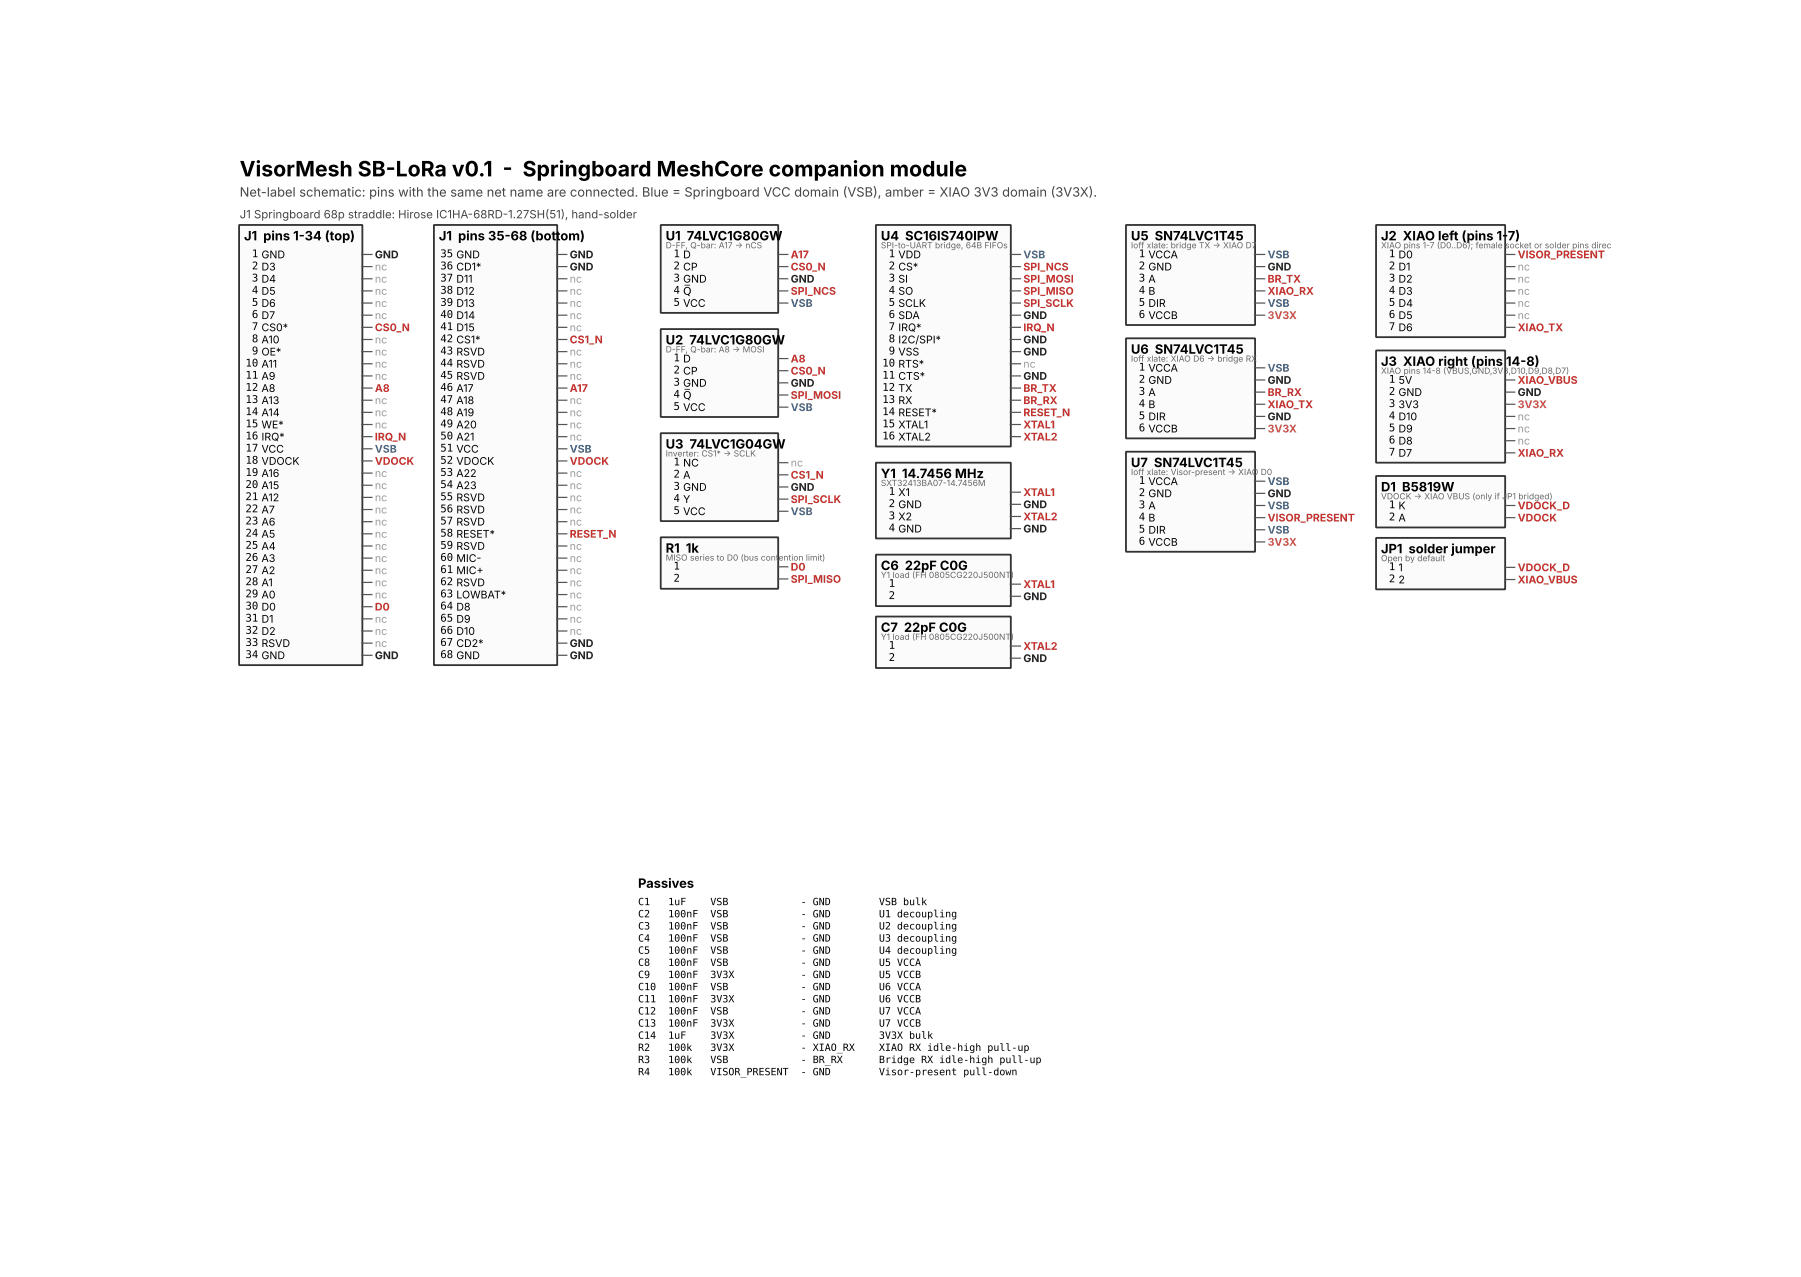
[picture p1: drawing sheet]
<svg xmlns="http://www.w3.org/2000/svg" width="419mm" height="297mm" viewBox="0 0 419 297" stroke-linecap="round" stroke-linejoin="round" font-family="sans-serif">
<defs><g id="words">
<text font-size="4.9" x="55.8" y="41">VisorMesh SB-LoRa v0.1 - Springboard MeshCore companion module</text>
<text font-size="3" fill="#444" x="55.8" y="45.8">Net-label schematic: pins with the same net name are connected. Blue = Springboard VCC domain (VSB), amber = XIAO 3V3 domain (3V3X).</text>
<g font-size="3">
<text x="56.8" y="55.9">J1 pins 1-34 (top)</text>
<text x="102.1" y="55.9">J1 pins 35-68 (bottom)</text>
<text x="154.9" y="55.9">U1 74LVC1G80GW</text>
<text x="205" y="55.9">U4 SC16IS740IPW</text>
<text x="263.2" y="55.9">U5 SN74LVC1T45</text>
<text x="321.4" y="55.9">J2 XIAO left (pins 1-7)</text>
<text x="154.9" y="80.2">U2 74LVC1G80GW</text>
<text x="263.2" y="82.3">U6 SN74LVC1T45</text>
<text x="321.4" y="85.1">J3 XIAO right (pins 14-8)</text>
<text x="154.9" y="104.4">U3 74LVC1G04GW</text>
<text x="205" y="111.3">Y1 14.7456 MHz</text>
<text x="263.2" y="108.7">U7 SN74LVC1T45</text>
<text x="321.4" y="114.4">D1 B5819W</text>
<text x="154.9" y="128.6">R1 1k</text>
<text x="321.4" y="128.8">JP1 solder jumper</text>
<text x="205" y="132.7">C6 22pF C0G</text>
<text x="205" y="147.1">C7 22pF C0G</text>
<text x="148.5" y="206.6">Passives</text>
</g>
<text font-size="2.6" fill="#444" x="55.8" y="50.8">J1 Springboard 68p straddle: Hirose IC1HA-68RD-1.27SH(51), hand-solder</text>
<g font-size="2.5">
<text x="58.6" y="59.9">1 GND</text>
<text x="102.5" y="59.9">35 GND</text>
<text x="156.7" y="59.9">1 D</text>
<text x="206.8" y="59.9">1 VDD</text>
<text x="265" y="59.9">1 VCCA</text>
<text x="323.2" y="59.9">1 D0</text>
<text x="58.6" y="62.7">2 D3</text>
<text x="58.6" y="65.5">3 D4</text>
<text x="102.5" y="62.7">36 CD1*</text>
<text x="102.5" y="65.5">37 D11</text>
<text x="156.7" y="62.7">2 CP</text>
<text x="156.7" y="65.5">3 GND</text>
<text x="206.8" y="62.7">2 CS*</text>
<text x="206.8" y="65.5">3 SI</text>
<text x="265" y="62.7">2 GND</text>
<text x="265" y="65.5">3 A</text>
<text x="323.2" y="62.7">2 D1</text>
<text x="323.2" y="65.5">3 D2</text>
<text x="58.6" y="68.3">4 D5</text>
<text x="58.6" y="71.2">5 D6</text>
<text x="102.5" y="68.3">38 D12</text>
<text x="102.5" y="71.2">39 D13</text>
<text x="156.7" y="68.3">4 QQ</text>
<text x="156.7" y="71.2">5 VCC</text>
<text x="159" y="68.6">̅̅</text>
<text x="206.8" y="68.3">4 SO</text>
<text x="206.8" y="71.2">5 SCLK</text>
<text x="265" y="68.3">4 B</text>
<text x="265" y="71.2">5 DIR</text>
<text x="323.2" y="68.3">4 D3</text>
<text x="323.2" y="71.2">5 D4</text>
<text x="58.6" y="74">6 D7</text>
<text x="58.6" y="76.8">7 CS0*</text>
<text x="102.5" y="74">40 D14</text>
<text x="102.5" y="76.8">41 D15</text>
<text x="206.8" y="74">6 SDA</text>
<text x="206.8" y="76.8">7 IRQ*</text>
<text x="265" y="74">6 VCCB</text>
<text x="323.2" y="74">6 D5</text>
<text x="323.2" y="76.8">7 D6</text>
<text x="58.6" y="79.6">8 A10</text>
<text x="58.6" y="82.5">9 OE*</text>
<text x="102.5" y="79.6">42 CS1*</text>
<text x="102.5" y="82.5">43 RSVD</text>
<text x="206.8" y="79.6">8 I2C/SPI*</text>
<text x="206.8" y="82.5">9 VSS</text>
<text x="57.1" y="85.3">10 A11</text>
<text x="57.1" y="88.1">11 A9</text>
<text x="102.5" y="85.3">44 RSVD</text>
<text x="102.5" y="88.1">45 RSVD</text>
<text x="156.7" y="84.1">1 D</text>
<text x="156.7" y="86.9">2 CP</text>
<text x="156.7" y="89.7">3 GND</text>
<text x="205.3" y="85.3">10 RTS*</text>
<text x="205.3" y="88.1">11 CTS*</text>
<text x="265" y="86.2">1 VCCA</text>
<text x="265" y="89.1">2 GND</text>
<text x="323.2" y="89.1">1</text>
<text x="325.4" y="89.3">5V</text>
<text x="57.1" y="91">12 A8</text>
<text x="57.1" y="93.8">13 A13</text>
<text x="102.5" y="91">46 A17</text>
<text x="102.5" y="93.8">47 A18</text>
<text x="156.7" y="92.6">4 QQ</text>
<text x="156.7" y="95.4">5 VCC</text>
<text x="159" y="92.8">̅̅</text>
<text x="205.3" y="91">12 TX</text>
<text x="205.3" y="93.8">13 RX</text>
<text x="265" y="91.9">3 A</text>
<text x="265" y="94.7">4 B</text>
<text x="323.2" y="91.9">2 GND</text>
<text x="323.2" y="94.7">3</text>
<text x="325.4" y="95">3V3</text>
<text x="57.1" y="96.6">14 A14</text>
<text x="57.1" y="99.4">15 WE*</text>
<text x="102.5" y="96.6">48 A19</text>
<text x="102.5" y="99.4">49 A20</text>
<text x="205.3" y="96.6">14 RESET*</text>
<text x="205.3" y="99.4">15 XTAL1</text>
<text x="265" y="97.5">5 DIR</text>
<text x="265" y="100.4">6 VCCB</text>
<text x="323.2" y="97.5">4 D10</text>
<text x="323.2" y="100.4">5 D9</text>
<text x="57.1" y="102.3">16 IRQ*</text>
<text x="57.1" y="105.1">17 VCC</text>
<text x="57.1" y="107.9">18 VDOCK</text>
<text x="102.5" y="102.3">50 A21</text>
<text x="102.5" y="105.1">51 VCC</text>
<text x="102.5" y="107.9">52 VDOCK</text>
<text x="205.3" y="102.3">16 XTAL2</text>
<text x="323.2" y="103.2">6 D8</text>
<text x="323.2" y="106">7 D7</text>
<text x="57.1" y="110.7">19 A16</text>
<text x="57.1" y="113.6">20 A15</text>
<text x="102.5" y="110.7">53 A22</text>
<text x="102.5" y="113.6">54 A23</text>
<text x="156.7" y="108.3">1 NC</text>
<text x="156.7" y="111.1">2 A</text>
<text x="156.7" y="114">3 GND</text>
<text x="265" y="112.6">1 VCCA</text>
<text x="57.1" y="116.4">21 A12</text>
<text x="57.1" y="119.2">22 A7</text>
<text x="102.5" y="116.4">55 RSVD</text>
<text x="102.5" y="119.2">56 RSVD</text>
<text x="156.7" y="116.8">4 Y</text>
<text x="156.7" y="119.6">5 VCC</text>
<text x="206.8" y="115.2">1 X1</text>
<text x="206.8" y="118">2 GND</text>
<text x="265" y="115.5">2 GND</text>
<text x="265" y="118.3">3 A</text>
<text x="323.2" y="118.3">1 K</text>
<text x="57.1" y="122">23 A6</text>
<text x="57.1" y="124.9">24 A5</text>
<text x="102.5" y="122">57 RSVD</text>
<text x="102.5" y="124.9">58 RESET*</text>
<text x="206.8" y="120.8">3 X2</text>
<text x="206.8" y="123.7">4 GND</text>
<text x="265" y="121.1">4 B</text>
<text x="265" y="123.9">5 DIR</text>
<text x="323.2" y="121.1">2 A</text>
<text x="57.1" y="127.7">25 A4</text>
<text x="57.1" y="130.5">26 A3</text>
<text x="102.5" y="127.7">59 RSVD</text>
<text x="102.5" y="130.5">60 MIC-</text>
<text x="265" y="126.8">6 VCCB</text>
<text x="57.1" y="133.4">27 A2</text>
<text x="57.1" y="136.2">28 A1</text>
<text x="102.5" y="133.4">61 MIC+</text>
<text x="102.5" y="136.2">62 RSVD</text>
<text x="156.7" y="132.5">1</text>
<text x="156.7" y="135.4">2</text>
<text x="206.8" y="136.6">1</text>
<text x="323.2" y="132.7">1</text>
<text x="323.2" y="135.5">2</text>
<text x="325.4" y="132.9">1</text>
<text x="325.4" y="135.8">2</text>
<text x="57.1" y="139">29 A0</text>
<text x="57.1" y="141.8">30 D0</text>
<text x="102.5" y="139">63 LOWBAT*</text>
<text x="102.5" y="141.8">64 D8</text>
<text x="206.8" y="139.4">2</text>
<text x="57.1" y="144.7">31 D1</text>
<text x="57.1" y="147.5">32 D2</text>
<text x="102.5" y="144.7">65 D9</text>
<text x="102.5" y="147.5">66 D10</text>
<text x="57.1" y="150.3">33 RSVD</text>
<text x="57.1" y="153.1">34 GND</text>
<text x="102.5" y="150.3">67 CD2*</text>
<text x="102.5" y="153.1">68 GND</text>
<text x="206.8" y="151">1</text>
<text x="206.8" y="153.8">2</text>
</g>
<g font-size="2.5" fill="#222">
<text x="87.2" y="60.1">GND</text>
<text x="132.6" y="60.1">GND</text>
<text x="132.6" y="62.9">GND</text>
<text x="184" y="65.8">GND</text>
<text x="295" y="62.9">GND</text>
<text x="238.1" y="74.2">GND</text>
<text x="238.1" y="79.9">GND</text>
<text x="238.1" y="82.7">GND</text>
<text x="184" y="90">GND</text>
<text x="238.1" y="88.4">GND</text>
<text x="295" y="89.3">GND</text>
<text x="353.2" y="92.2">GND</text>
<text x="295" y="97.8">GND</text>
<text x="184" y="114.2">GND</text>
<text x="238.1" y="118.3">GND</text>
<text x="295" y="115.7">GND</text>
<text x="238.1" y="123.9">GND</text>
<text x="238.1" y="139.7">GND</text>
<text x="87.2" y="153.4">GND</text>
<text x="132.6" y="150.6">GND</text>
<text x="132.6" y="153.4">GND</text>
<text x="238.1" y="154.1">GND</text>
</g>
<g font-size="2.5" fill="#999">
<text x="87.2" y="62.9">nc</text>
<text x="87.2" y="65.8">nc</text>
<text x="132.6" y="65.8">nc</text>
<text x="353.2" y="62.9">nc</text>
<text x="353.2" y="65.8">nc</text>
<text x="87.2" y="68.6">nc</text>
<text x="87.2" y="71.4">nc</text>
<text x="132.6" y="68.6">nc</text>
<text x="132.6" y="71.4">nc</text>
<text x="353.2" y="68.6">nc</text>
<text x="353.2" y="71.4">nc</text>
<text x="87.2" y="74.2">nc</text>
<text x="132.6" y="74.2">nc</text>
<text x="132.6" y="77.1">nc</text>
<text x="353.2" y="74.2">nc</text>
<text x="87.2" y="79.9">nc</text>
<text x="87.2" y="82.7">nc</text>
<text x="132.6" y="82.7">nc</text>
<text x="87.2" y="85.6">nc</text>
<text x="87.2" y="88.4">nc</text>
<text x="132.6" y="85.6">nc</text>
<text x="132.6" y="88.4">nc</text>
<text x="238.1" y="85.6">nc</text>
<text x="87.2" y="94">nc</text>
<text x="132.6" y="94">nc</text>
<text x="87.2" y="96.9">nc</text>
<text x="87.2" y="99.7">nc</text>
<text x="132.6" y="96.9">nc</text>
<text x="132.6" y="99.7">nc</text>
<text x="353.2" y="97.8">nc</text>
<text x="353.2" y="100.6">nc</text>
<text x="132.6" y="102.5">nc</text>
<text x="353.2" y="103.5">nc</text>
<text x="87.2" y="111">nc</text>
<text x="87.2" y="113.8">nc</text>
<text x="132.6" y="111">nc</text>
<text x="132.6" y="113.8">nc</text>
<text x="184" y="108.6">nc</text>
<text x="87.2" y="116.6">nc</text>
<text x="87.2" y="119.5">nc</text>
<text x="132.6" y="116.6">nc</text>
<text x="132.6" y="119.5">nc</text>
<text x="87.2" y="122.3">nc</text>
<text x="87.2" y="125.1">nc</text>
<text x="132.6" y="122.3">nc</text>
<text x="87.2" y="128">nc</text>
<text x="87.2" y="130.8">nc</text>
<text x="132.6" y="128">nc</text>
<text x="132.6" y="130.8">nc</text>
<text x="87.2" y="133.6">nc</text>
<text x="87.2" y="136.4">nc</text>
<text x="132.6" y="133.6">nc</text>
<text x="132.6" y="136.4">nc</text>
<text x="87.2" y="139.3">nc</text>
<text x="132.6" y="139.3">nc</text>
<text x="132.6" y="142.1">nc</text>
<text x="87.2" y="144.9">nc</text>
<text x="87.2" y="147.7">nc</text>
<text x="132.6" y="144.9">nc</text>
<text x="132.6" y="147.7">nc</text>
<text x="87.2" y="150.6">nc</text>
</g>
<g font-size="2.5" fill="#c53030">
<text x="184" y="60.1">A17</text>
<text x="184" y="62.9">CS0_N</text>
<text x="238.1" y="62.9">SPI_NCS</text>
<text x="238.1" y="65.8">SPI_MOSI</text>
<text x="295" y="65.8">BR_TX</text>
<text x="353.2" y="60.1">VISOR_PRESENT</text>
<text x="184" y="68.6">SPI_NCS</text>
<text x="238.1" y="68.6">SPI_MISO</text>
<text x="238.1" y="71.4">SPI_SCLK</text>
<text x="295" y="68.6">XIAO_RX</text>
<text x="87.2" y="77.1">CS0_N</text>
<text x="238.1" y="77.1">IRQ_N</text>
<text x="353.2" y="77.1">XIAO_TX</text>
<text x="132.6" y="79.9">CS1_N</text>
<text x="184" y="84.3">A8</text>
<text x="184" y="87.2">CS0_N</text>
<text x="353.2" y="89.3">XIAO_VBUS</text>
<text x="87.2" y="91.2">A8</text>
<text x="132.6" y="91.2">A17</text>
<text x="184" y="92.8">SPI_MOSI</text>
<text x="238.1" y="91.2">BR_TX</text>
<text x="238.1" y="94">BR_RX</text>
<text x="295" y="92.2">BR_RX</text>
<text x="295" y="95">XIAO_TX</text>
<text x="238.1" y="96.9">RESET_N</text>
<text x="238.1" y="99.7">XTAL1</text>
<text x="87.2" y="102.5">IRQ_N</text>
<text x="238.1" y="102.5">XTAL2</text>
<text x="353.2" y="106.3">XIAO_RX</text>
<text x="87.2" y="108.2">VDOCK</text>
<text x="132.6" y="108.2">VDOCK</text>
<text x="184" y="111.4">CS1_N</text>
<text x="184" y="117.1">SPI_SCLK</text>
<text x="238.1" y="115.4">XTAL1</text>
<text x="353.2" y="118.5">VDOCK_D</text>
<text x="132.6" y="125.1">RESET_N</text>
<text x="238.1" y="121.1">XTAL2</text>
<text x="295" y="121.4">VISOR_PRESENT</text>
<text x="353.2" y="121.4">VDOCK</text>
<text x="184" y="132.8">D0</text>
<text x="184" y="135.6">SPI_MISO</text>
<text x="238.1" y="136.8">XTAL1</text>
<text x="353.2" y="132.9">VDOCK_D</text>
<text x="353.2" y="135.8">XIAO_VBUS</text>
<text x="87.2" y="142.1">D0</text>
<text x="238.1" y="151.2">XTAL2</text>
</g>
<g font-size="2.5" fill="#2b6cb0">
<text x="238.1" y="60.1">VSB</text>
<text x="295" y="60.1">VSB</text>
<text x="184" y="71.4">VSB</text>
<text x="295" y="71.4">VSB</text>
<text x="295" y="86.5">VSB</text>
<text x="184" y="95.7">VSB</text>
<text x="87.2" y="105.3">VSB</text>
<text x="132.6" y="105.3">VSB</text>
<text x="295" y="112.9">VSB</text>
<text x="184" y="119.9">VSB</text>
<text x="295" y="118.5">VSB</text>
<text x="295" y="124.2">VSB</text>
</g>
<g font-size="2.5" fill="#b7791f">
<text x="295" y="74.2">3V3X</text>
<text x="353.2" y="95">3V3X</text>
<text x="295" y="100.6">3V3X</text>
<text x="295" y="127">3V3X</text>
</g>
<g font-size="2.3">
<text x="148.5" y="210.6">C1</text>
<text x="148.5" y="213.5">C2</text>
<text x="155.5" y="210.6">1uF</text>
<text x="155.5" y="213.5">100nF</text>
<text x="165.3" y="210.6">VSB</text>
<text x="165.3" y="213.5">VSB</text>
<text x="186.3" y="210.6">- GND</text>
<text x="186.3" y="213.5">- GND</text>
<text x="204.5" y="210.6">VSB bulk</text>
<text x="204.5" y="213.5">U1 decoupling</text>
<text x="148.5" y="216.3">C3</text>
<text x="148.5" y="219.1">C4</text>
<text x="148.5" y="222">C5</text>
<text x="155.5" y="216.3">100nF</text>
<text x="155.5" y="219.1">100nF</text>
<text x="155.5" y="222">100nF</text>
<text x="165.3" y="216.3">VSB</text>
<text x="165.3" y="219.1">VSB</text>
<text x="165.3" y="222">VSB</text>
<text x="186.3" y="216.3">- GND</text>
<text x="186.3" y="219.1">- GND</text>
<text x="186.3" y="222">- GND</text>
<text x="204.5" y="216.3">U2 decoupling</text>
<text x="204.5" y="219.1">U3 decoupling</text>
<text x="204.5" y="222">U4 decoupling</text>
<text x="148.5" y="224.8">C8</text>
<text x="148.5" y="227.6">C9</text>
<text x="155.5" y="224.8">100nF</text>
<text x="155.5" y="227.6">100nF</text>
<text x="165.3" y="224.8">VSB</text>
<text x="165.3" y="227.6">3V3X</text>
<text x="186.3" y="224.8">- GND</text>
<text x="186.3" y="227.6">- GND</text>
<text x="204.5" y="224.8">U5 VCCA</text>
<text x="204.5" y="227.6">U5 VCCB</text>
<text x="148.5" y="230.4">C10</text>
<text x="148.5" y="233.3">C11</text>
<text x="155.5" y="230.4">100nF</text>
<text x="155.5" y="233.3">100nF</text>
<text x="165.3" y="230.4">VSB</text>
<text x="165.3" y="233.3">3V3X</text>
<text x="186.3" y="230.4">- GND</text>
<text x="186.3" y="233.3">- GND</text>
<text x="204.5" y="230.4">U6 VCCA</text>
<text x="204.5" y="233.3">U6 VCCB</text>
<text x="148.5" y="236.1">C12</text>
<text x="148.5" y="238.9">C13</text>
<text x="155.5" y="236.1">100nF</text>
<text x="155.5" y="238.9">100nF</text>
<text x="165.3" y="236.1">VSB</text>
<text x="165.3" y="238.9">3V3X</text>
<text x="186.3" y="236.1">- GND</text>
<text x="186.3" y="238.9">- GND</text>
<text x="204.5" y="236.1">U7 VCCA</text>
<text x="204.5" y="238.9">U7 VCCB</text>
<text x="148.5" y="241.7">C14</text>
<text x="148.5" y="244.6">R2</text>
<text x="155.5" y="241.7">1uF</text>
<text x="155.5" y="244.6">100k</text>
<text x="165.3" y="241.7">3V3X</text>
<text x="165.3" y="244.6">3V3X</text>
<text x="186.3" y="241.7">- GND</text>
<text x="186.3" y="244.6">- XIAO_RX</text>
<text x="204.5" y="241.7">3V3X bulk</text>
<text x="204.5" y="244.6">XIAO RX idle-high pull-up</text>
<text x="148.5" y="247.4">R3</text>
<text x="148.5" y="250.2">R4</text>
<text x="155.5" y="247.4">100k</text>
<text x="155.5" y="250.2">100k</text>
<text x="165.3" y="247.4">VSB</text>
<text x="165.3" y="250.2">VISOR_PRESENT</text>
<text x="186.3" y="247.4">- BR_RX</text>
<text x="186.3" y="250.2">- GND</text>
<text x="204.5" y="247.4">Bridge RX idle-high pull-up</text>
<text x="204.5" y="250.2">Visor-present pull-down</text>
</g>
<g font-size="2" fill="#666">
<text x="154.9" y="57.8">D-FF, Q-bar: A17 - nCS</text>
<text x="171" y="57.8">&gt;</text>
<text x="205" y="57.8">SPI-to-UART bridge, 64B FIFOs</text>
<text x="263.2" y="57.8">Ioff xlate: bridge TX - XIAO D7</text>
<text x="282.2" y="57.8">&gt;</text>
<text x="321.4" y="57.8">XIAO pins 1-7 (D0..D6); female socket or solder pins direc</text>
<text x="154.9" y="82">D-FF, Q-bar: A8 - MOSI</text>
<text x="170.4" y="82">&gt;</text>
<text x="263.2" y="84.2">Ioff xlate: XIAO D6 - bridge RX</text>
<text x="280.8" y="84.2">&gt;</text>
<text x="321.4" y="87">XIAO pins 14-8 (VBUS,GND,3V3,D10,D9,D8,D7)</text>
<text x="154.9" y="106.2">Inverter: CS1* - SCLK</text>
<text x="168.3" y="106.2">&gt;</text>
<text x="205" y="113.1">SXT32413BA07-14.7456M</text>
<text x="263.2" y="110.5">Ioff xlate: Visor-present - XIAO D0</text>
<text x="285.7" y="110.5">&gt;</text>
<text x="321.4" y="116.2">VDOCK - XIAO VBUS (only if JP1 bridged)</text>
<text x="329" y="116.2">&gt;</text>
<text x="154.9" y="130.5">MISO series to D0 (bus contention limit)</text>
<text x="321.4" y="130.6">Open by default</text>
<text x="205" y="134.5">Y1 load (FH 0805CG220J500NT)</text>
<text x="205" y="148.9">Y1 load (FH 0805CG220J500NT)</text>
</g>
</g></defs>
<g fill="#fbfbfb" stroke="#333" stroke-width=".42">
<path d="M55.7 52.4h28.5l.1 .1v102.2l-.1 .1h-28.4l-.2-.1z"/>
<path d="M101 52.4h28.5l.2 .1v102.2l-.2 .1h-28.4l-.1-.1z"/>
<path d="M153.8 52.4h27.3v20.4h-27.3z"/>
<path d="M153.8 76.6h27.3v20.4h-27.3z"/>
<path d="M153.8 100.8h27.3v20.4h-27.3z"/>
<path d="M153.8 125.1h27.3v11.9h-27.3z"/>
<path d="M203.9 52.4h31.3v51.5h-31.3z"/>
<path d="M203.9 107.7h31.3v17.6h-31.3z"/>
<path d="M203.9 129.1h31.3v11.9h-31.3z"/>
<path d="M203.9 143.5h31.3v11.9h-31.3z"/>
<path d="M262.1 52.4h29.9v23.2h-29.9z"/>
<path d="M262.1 78.8h29.9v23.2h-29.9z"/>
<path d="M262.1 105.2h29.9v23.2h-29.9z"/>
<path d="M320.2 52.4h30v26h-30z"/>
<path d="M320.2 81.6h30v26h-30z"/>
<path d="M320.2 110.8h30v11.9h-30z"/>
<path d="M320.2 125.2h30v11.9h-30z"/>
</g>
<g fill="none" stroke="#555" stroke-width=".28">
<path d="M84.2 59.2h2.4M129.5 59.2h2.4M181 59.2h2.3M235.1 59.2h2.4M291.9 59.2h2.4M350.1 59.2h2.4M84.2 62h2.4M84.2 64.9h2.4M84.2 67.7h2.4M84.2 70.5h2.4M84.2 73.4h2.4M84.2 76.2h2.4"/>
<path d="M84.2 79h2.4M129.5 62h2.4M129.5 64.9h2.4M129.5 67.7h2.4M129.5 70.5h2.4M129.5 73.4h2.4M129.5 76.2h2.4M129.5 79h2.4M181 62h2.3M181 64.9h2.3M181 67.7h2.3M181 70.5h2.3"/>
<path d="M235.1 62h2.4M235.1 64.9h2.4M235.1 67.7h2.4M235.1 70.5h2.4M235.1 73.4h2.4M235.1 76.2h2.4M235.1 79h2.4M291.9 62h2.4M291.9 64.9h2.4M291.9 67.7h2.4M291.9 70.5h2.4M291.9 73.4h2.4"/>
<path d="M350.1 62h2.4M350.1 64.9h2.4M350.1 67.7h2.4M350.1 70.5h2.4M350.1 73.4h2.4M350.1 76.2h2.4M84.2 81.8h2.4M84.2 84.7h2.4M84.2 87.5h2.4M84.2 90.3h2.4M84.2 93.1h2.4M84.2 96h2.4"/>
<path d="M84.2 98.8h2.4M129.5 81.8h2.4M129.5 84.7h2.4M129.5 87.5h2.4M129.5 90.3h2.4M129.5 93.1h2.4M129.5 96h2.4M129.5 98.8h2.4M181 83.4h2.3M181 86.3h2.3M181 89.1h2.3M181 91.9h2.3"/>
<path d="M181 94.8h2.3M235.1 81.8h2.4M235.1 84.7h2.4M235.1 87.5h2.4M235.1 90.3h2.4M235.1 93.1h2.4M235.1 96h2.4M235.1 98.8h2.4M291.9 85.6h2.4M291.9 88.4h2.4M291.9 91.3h2.4M291.9 94.1h2.4"/>
<path d="M291.9 96.9h2.4M291.9 99.7h2.4M350.1 88.4h2.4M350.1 91.3h2.4M350.1 94.1h2.4M350.1 96.9h2.4M350.1 99.7h2.4M84.2 101.6h2.4M84.2 104.4h2.4M84.2 107.3h2.4M84.2 110.1h2.4M84.2 112.9h2.4"/>
<path d="M84.2 115.8h2.4M84.2 118.6h2.4M129.5 101.6h2.4M129.5 104.4h2.4M129.5 107.3h2.4M129.5 110.1h2.4M129.5 112.9h2.4M129.5 115.8h2.4M129.5 118.6h2.4M181 107.7h2.3M181 110.5h2.3M181 113.3h2.3"/>
<path d="M181 116.2h2.3M181 119h2.3M235.1 101.6h2.4M235.1 114.5h2.4M235.1 117.4h2.4M291.9 112h2.4M291.9 114.8h2.4M291.9 117.6h2.4M350.1 117.6h2.4M350.1 102.6h2.4M350.1 105.4h2.4M84.2 121.4h2.4"/>
<path d="M84.2 124.2h2.4M84.2 127.1h2.4M84.2 129.9h2.4M84.2 132.7h2.4M84.2 135.5h2.4M84.2 138.4h2.4M129.5 121.4h2.4M129.5 124.2h2.4M129.5 127.1h2.4M129.5 129.9h2.4M129.5 132.7h2.4M129.5 135.5h2.4"/>
<path d="M129.5 138.4h2.4M181 131.9h2.3M181 134.7h2.3M235.1 120.2h2.4M235.1 123h2.4M235.1 135.9h2.4M235.1 138.8h2.4M291.9 120.5h2.4M291.9 123.3h2.4M291.9 126.1h2.4M350.1 120.5h2.4M350.1 132h2.4"/>
<path d="M350.1 134.9h2.4M84.2 141.2h2.4M84.2 144h2.4M84.2 146.8h2.4M84.2 149.7h2.4M84.2 152.5h2.4M129.5 141.2h2.4M129.5 144h2.4M129.5 146.8h2.4M129.5 149.7h2.4M129.5 152.5h2.4M235.1 150.3h2.4"/>
<path d="M235.1 153.2h2.4"/>
</g>
<use href="#words"/>
</svg>
